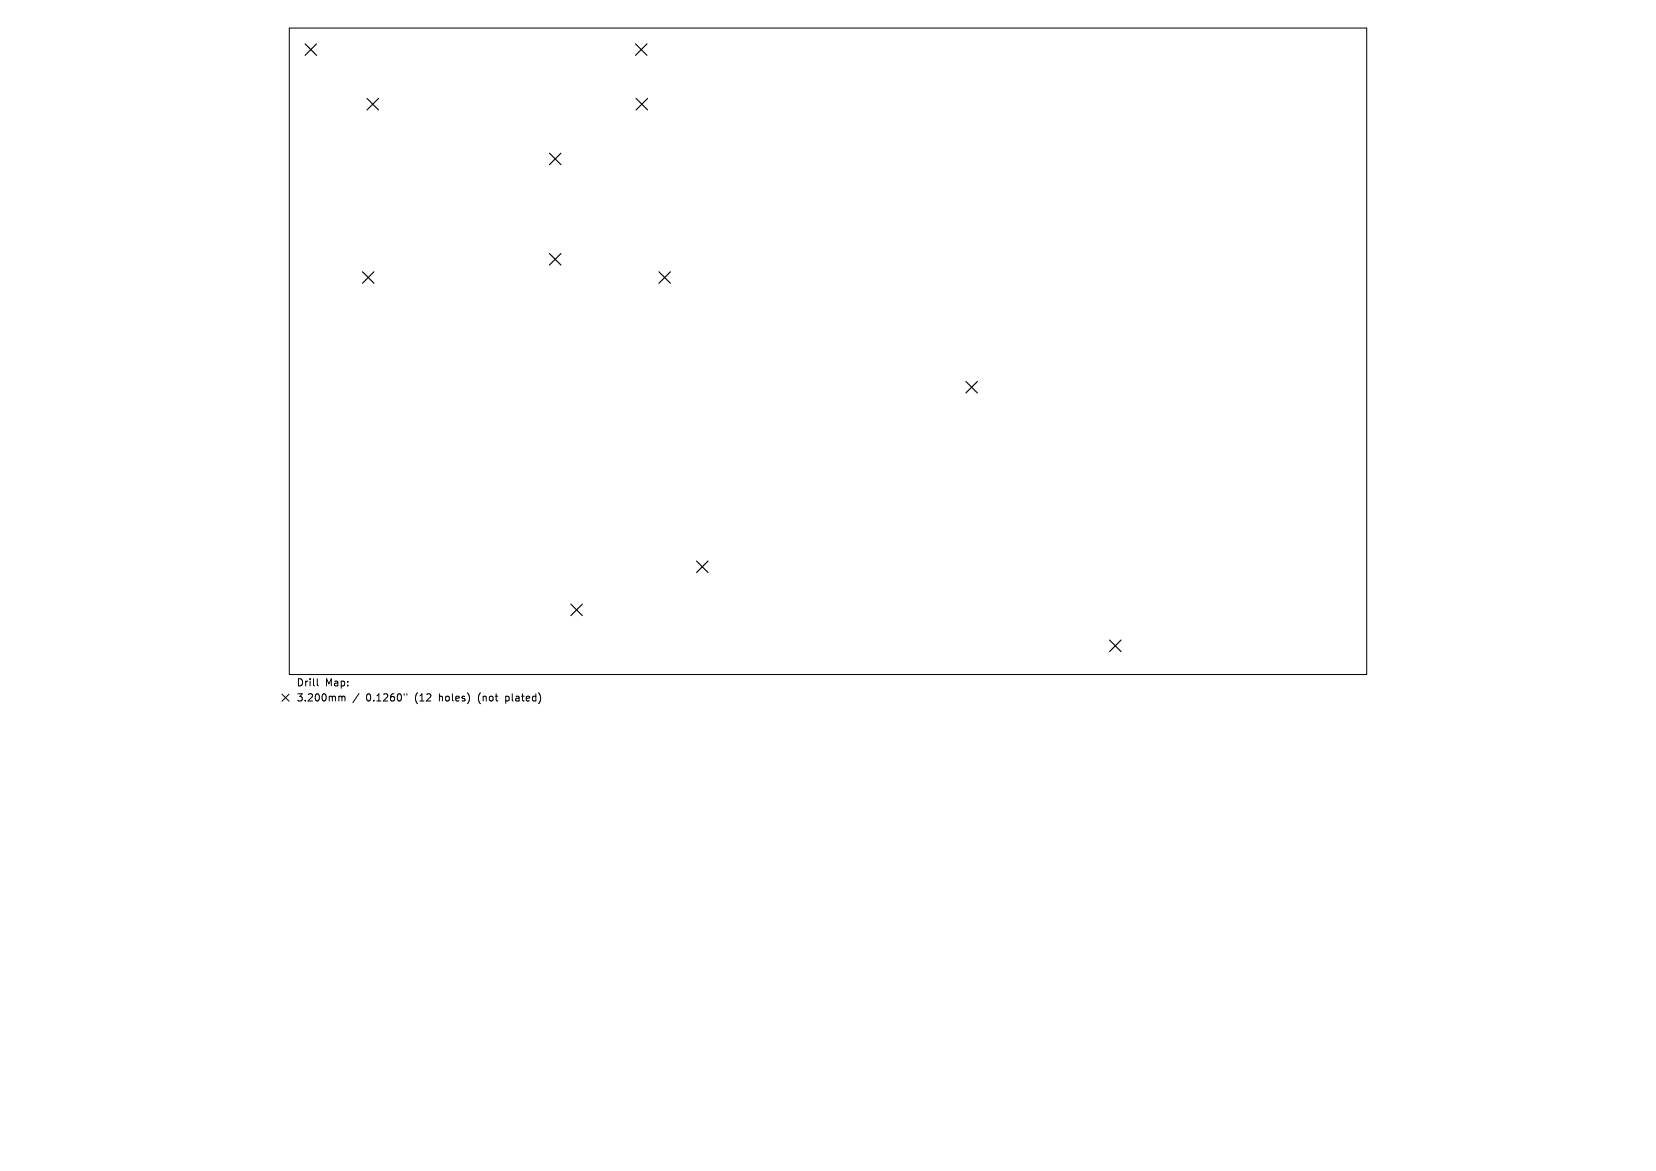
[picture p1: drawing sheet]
<svg xmlns="http://www.w3.org/2000/svg" width="297mm" height="210mm" viewBox="0 0 297 210" stroke-linecap="round" stroke-linejoin="round" font-family="sans-serif">
<defs><g id="words">
<g font-size="1.8">
<text x="53.1" y="123.3">Drill</text>
<text x="53.1" y="126">3.200mm</text>
<text x="58.3" y="123.3">Map:</text>
<text x="65.7" y="126">0.1260&quot;</text>
<text x="74.5" y="126">(12</text>
<text x="78.9" y="126">holes)</text>
<text x="86.1" y="126">(not</text>
<text x="91.1" y="126">plated)</text>
</g>
</g></defs>
<path d="M51.9 5h193.2v116h-193.2zM50.6 124.5l1.3 1.3M51.9 124.5l-1.3 1.3M56.9 121.7v1.1l.2 .2M61 124.9l.3 .1M61.3 125l.2-.1h.3l.1 .8M61.3 125v.7M64.4 124.4l-1.1 1.6M72.5 124.4v.3M73 124.4v.3" fill="none" stroke="#000" stroke-width=".18"/>
<g fill="none" stroke="#000" stroke-width=".21">
<path d="M54.7 7.9l2.1 2M56.8 7.9l-2.1 2M65.8 17.7l2.1 2M67.9 17.7l-2.1 2M114 7.9l2 2M114.1 17.7l2 2M116 7.9l-2 2M116.1 17.7l-2 2M98.5 27.5l2.1 2M100.6 27.5l-2.1 2M65 48.7l2.1 2.1M67.1 48.7l-2.1 2.1"/>
<path d="M98.5 45.5l2.1 2M100.6 45.5l-2.1 2M118.2 48.7l2 2.1M120.2 48.7l-2 2.1M173.2 68.4l2.1 2.1M175.3 68.4l-2.1 2.1M102.4 108.3l2 2.1M104.4 108.3l-2 2.1M124.9 100.6l2.1 2.1M127 100.6l-2.1 2.1M199 114.8l2.1 2M201.1 114.8l-2.1 2"/>
</g>
<use href="#words"/>
</svg>
